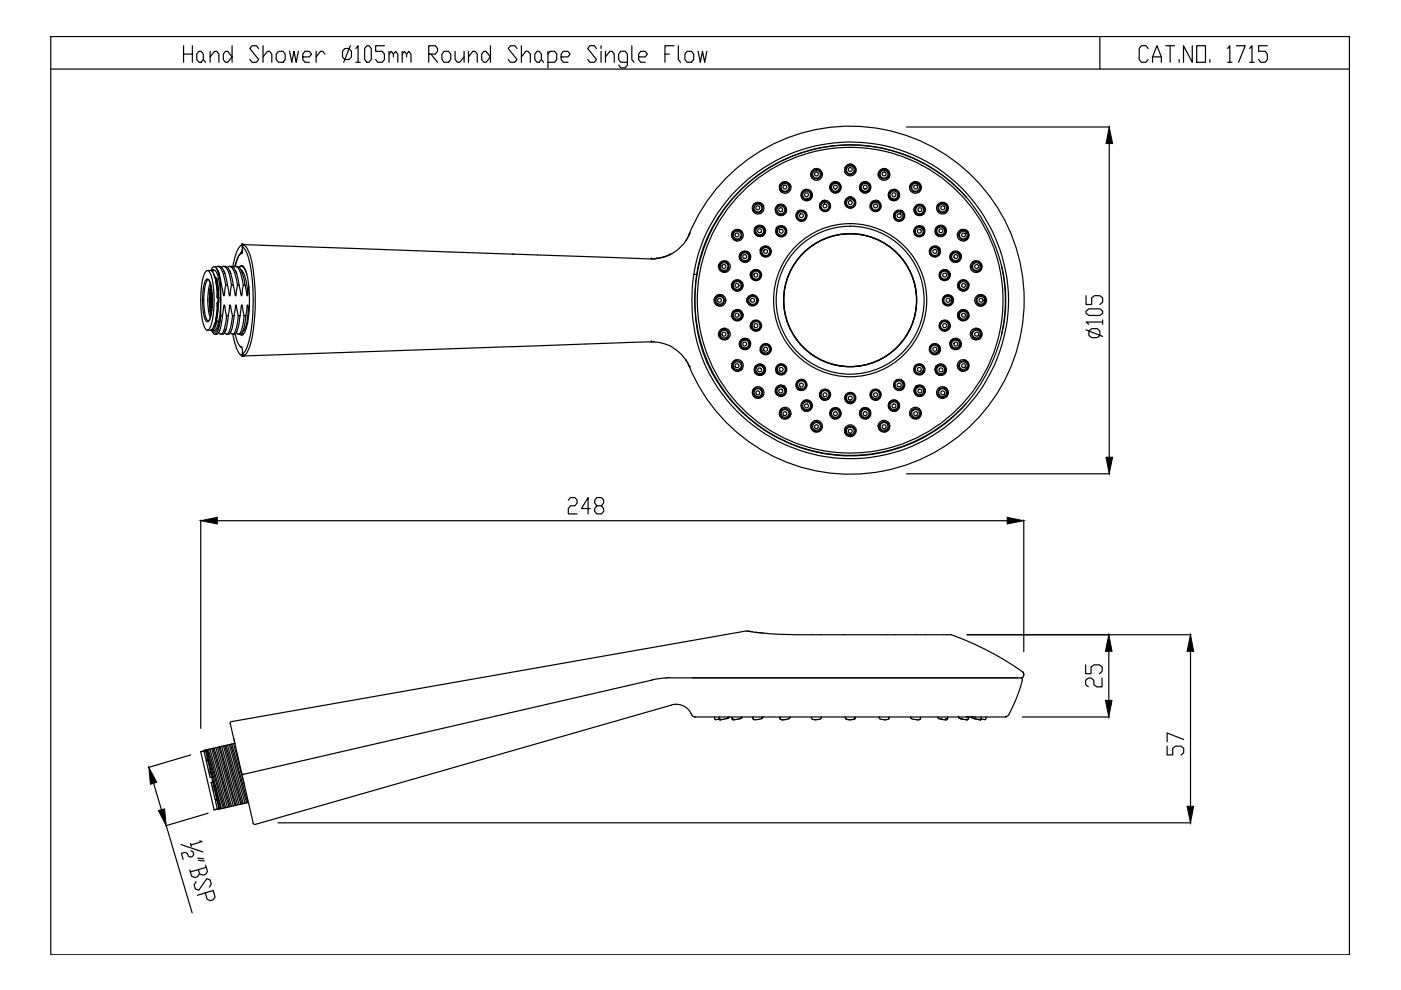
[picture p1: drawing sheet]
<svg xmlns="http://www.w3.org/2000/svg" width="297mm" height="210mm" viewBox="0 0 297 210" stroke-linecap="round" stroke-linejoin="round" font-family="sans-serif">
<!-- layer: 0 -->
<g fill="none" stroke="#000" stroke-width=".25">
<path d="M10.8 7.7h275.3v194.7h-275.3zM10.8 14.6h275.3M38.9 9.7v3.5M38.9 11.5h1.9M40.8 9.7v3.5M42.2 10.9h.4l.5 .6v1.1l-.5 .6h-.4l-.5-.6v-1.1zM43.1 12.6l.5 .6M44.5 12.1l1-1.2h.4l.5 .6v1.7M44.5 10.9v2.3M47.8 10.9h.5l.9 1.2-.9 1.1h-.5l-.5-.6v-1.1zM49.2 9.7v3.5M54.8 10.3l-.4-.6h-1l-.4 .6 1.8 2.3-.4 .6h-1l-.4-.6"/>
<path d="M55.8 12.1l.9-1.2h.5l.4 .6v1.7M55.8 9.7v3.5M59.1 10.9h.9l.5 .6v1.1l-.5 .6h-.9l-.5-.6v-1.1zM61.4 10.9l.5 2.3 .4-2.3 .5 2.3 .5-2.3M64.2 12.1h1.4l.5-.6-.5-.6h-.9l-.5 .6v1.1l.5 .6h.9M67 10.9v2.3M68.9 11.5l-.5-.6h-.4l-1 1.2M73.1 10.3h.9l.5 .6v1.2l-.5 .5h-.9l-.5-.5v-1.2zM74.3 9.7l-1.4 3.5M75.5 10.3l.4-.6v3.5M75.5 13.2h.9M77.8 9.7h.4l.5 .6v2.3l-.5 .6h-.4l-.5-.6v-2.3z"/>
<path d="M81.5 9.7h-1.9v1.2h1.4l.5 .6v1.1l-.5 .6h-.9l-.5-.6M82.5 11.5l.4-.6 .5 .6v.6M82.5 10.9v2.3M83.4 11.5l.5-.6 .4 .6v1.7M85.3 11.5l.4-.6 .5 .6v.6M85.3 10.9v2.3M86.2 11.5l.5-.6 .4 .6v1.7M90.9 11.5h1.4l.5-.6v-.6l-.5-.6h-1.4v3.5M91.4 11.5l1.4 1.7M94.2 10.9h.9l.5 .6v1.1l-.5 .6h-.9l-.5-.6v-1.1zM96.5 10.9v1.7l.5 .6h.5l.9-1.1M98.4 10.9v2.3"/>
<path d="M99.3 12.1l1-1.2h.4l.5 .6v1.7M99.3 10.9v2.3M102.6 10.9h.5l.9 1.2-.9 1.1h-.5l-.5-.6v-1.1zM104 9.7v3.5M109.6 10.3l-.5-.6h-.9l-.4 .6 1.8 2.3-.5 .6h-.9l-.4-.6M110.5 12.1l1-1.2h.4l.6 .6v1.7M110.5 9.7v3.5M113.8 10.9h.5l.5 .6v1.1l-.5 .6h-.5l-.4-.6v-1.1zM114.8 12.6l.4 .6M116.2 11.5l.4-.6h1l.4 .6v1.1l-.4 .6h-1.4M116.2 10.9v3.5M119 12.1h1.4l.5-.6-.5-.6h-1l-.4 .6v1.1l.4 .6h1"/>
<path d="M126.5 10.3l-.5-.6h-.9l-.5 .6 1.9 2.3-.5 .6h-.9l-.5-.6M127.4 9.7v.6M127.4 10.9v2.3M128.4 12.1l.9-1.2h.5l.4 .6v1.7M128.4 10.9v2.3M133 13.2h-1.4l-.4-.6v-1.1l.4-.6h1l.4 .6v2.3l-.4 .6h-1l-.4-.6M134 9.7v2.9l.4 .6M135.4 12.1h1.4l.5-.6-.5-.6h-.9l-.5 .6v1.1l.5 .6h.9M141 11.5h.9M142.9 9.7h-1.9v3.5M143.8 9.7v2.9l.5 .6M145.7 10.9h.9l.5 .6v1.1l-.5 .6h-.9l-.5-.6v-1.1z"/>
<path d="M148 10.9l.5 2.3 .4-2.3 .5 2.3 .5-2.3M233.2 7.7v6.9M243.4 10.3l-.4-.6h-1l-.5 .6v2.3l.5 .6h1l.4-.6M244.4 13.2v-1.1l.9-2.4 .9 2.4v1.1M244.4 12.1h1.8M247.2 9.7h1.8M248.1 9.7v3.5M250 12.6v.6M252.8 9.7v3.5l-1.9-3.5v3.5M253.7 9.7h1.9v3.5h-1.9zM256.5 12.6v.6M260.3 10.3l.4-.6v3.5"/>
<path d="M260.3 13.2h.9M262.1 9.7h1.9l-1.4 3.5M264.9 10.3l.5-.6v3.5M264.9 13.2h1M268.7 9.7h-1.9v1.2h1.4l.5 .6v1.1l-.5 .6h-.9l-.5-.6M166 38.7a1.26 1.26 0 0 0-.3 2.1M166 38.7a1.2 1.2 0 0 1 1.7 .9M172.7 35.9a1.2 1.2 0 0 0-.5 1.9M172.9 35.8l-.2 .1M172.9 35.9a1.25 1.25 0 0 1 1.4 1.3M176.8 38.5a1.23 1.23 0 0 0-.6 2 1.23 1.23 0 0 0 2.1-.3 1.23 1.23 0 0 0-1.1-1.7h-.2M177 38.4l-.2 .1"/>
<path d="M180.2 34.9a1.16 1.16 0 0 0-1 1.6M180.3 34.9h-.2M180.4 34.9a1.23 1.23 0 0 1 1 1.7M183.6 38.5a1.21 1.21 0 0 0-1.3 1.6 1.21 1.21 0 0 0 2 .5 1.21 1.21 0 0 0-.4-2l-.2-.1M183.6 38.4l.1 .1M183.7 38.6v.1M183.7 38.6a1.14 1.14 0 0 0-1.4 .9 1.14 1.14 0 0 0 .8 1.4M183.7 38.7a1.14 1.14 0 0 1 .8 1.3 1.14 1.14 0 0 1-1.2 .9M187.6 35.8l.2 .1M187.6 35.9a1.26 1.26 0 0 0-1.4 1.3M187.7 35.8a1.26 1.26 0 0 1 .6 2 1.26 1.26 0 0 1-2.1-.4 1.26 1.26 0 0 1 1.3-1.7l.3 .1M187.8 35.9a1.18 1.18 0 0 1 .6 1.9"/>
<path d="M194.5 38.7a1.21 1.21 0 0 1 .3 2.1M194.6 38.7a1.15 1.15 0 0 0-1.7 .9M44 57.4l-.4 .2a11.5 11.5 0 0 0-1 6.1l.2 3.3 .4 2a1.16 1.16 0 0 0 .8 1M44 57.4a2.45 2.45 0 0 1 1.1 2.1 20.6 20.6 0 0 1-.6 10l-.5 .5M44 57.4h1M44.7 57.4l.6-.8h.3l.3 .4a7.3 7.3 0 0 1 1.1 3.5M45.1 57.4h.1M45.1 57.2l.6 .2a12.4 12.4 0 0 1 1.1 6.3v1.7l-.4 2.5a2.35 2.35 0 0 1-1 2.2l-.6-.1M45.1 57.2l-.3 .2M45.1 57.2l.1 .1M45.3 58.2h.1M45.4 58.3h.1"/>
<path d="M45.4 58.5l.3 .4M45.6 56.6l.7 1.4 .5 2.5M45.7 59h.1M45.7 58.9h.1M45.9 59.7l.4 3.5M45.9 59.6l.3 1.8 .1 1.8M45.9 59l.1 .2M46 59.2v.1M46 59.3l.3 2 .1 1.9M46.1 57.4h.1M46.4 56.6l-.2-.1-.5 .2M46.5 58h.1"/>
<path d="M46.5 56.5l.6 .3 .3 .6 .5 1.5 .3 1.6M46.5 56.6l.8 1.3 .6 2.6M47.7 58h.1M47.7 56.6l.4 .4 .4 .9 .6 2.6M47.7 56.6l-.3-.1-.4 .2M47.8 56.5l.6 .3 .3 .6 .8 3.1M48.9 56.6h.1M49 56.6l-.3-.1-.5 .2M49 58h.1M49 56.6l.8 1.3 .5 2.6M49 56.5a3.4 3.4 0 0 1 1.5 2.6l.2 1.4M50.2 56.6l-.3-.1-.4 .2"/>
<path d="M50.2 58h.1M50.3 56.5l.5 .3 .4 .6 .5 1.5 .3 1.6M50.3 56.6l.7 1.3 .6 2.6M50.7 56.7a.72 .72 0 0 1 1.2 .5l.4 1M51.1 57.2l.1 .1M51.2 53.5l-.1 .1M51.2 53.4h.1M51.2 51.9h.1M51.2 57.3h.1M51.2 51.9a5.7 5.7 0 0 0-1.6 3.6l-.2 1.1M51.3 57.3l.6 1.2 .3 1.2 .3 2.6M51.3 53.2l.1 .1"/>
<path d="M51.4 53.3h.1M51.4 53.3l-.2 .1M51.4 51.9h.1M51.4 51.9h-.2M51.4 51.9h.3M74.6 52.7l20.8 .7M108.7 53.9h.4M146 49.8a36.9 36.9 0 0 1 56.6-15.5 36.9 36.9 0 0 1 0 58.7 36.9 36.9 0 0 1-56.6-15.5M152.3 56.2a1.27 1.27 0 0 1 1.8-.9 1.27 1.27 0 0 1 .4 2 1.27 1.27 0 0 1-2-.1l-.1-1M152.5 56.3a1.25 1.25 0 0 0 1.3 1.4M152.5 56.1l-.1 .2M153.9 57.3v.1"/>
<path d="M154.4 55.6a1.2 1.2 0 0 0-1.9 .5M155.3 49.3v.1M155.3 49.4a1.18 1.18 0 0 0 .9 1.7M155.4 49.2l-.1 .1M156.9 54.1l-.1 .1M156.9 54.2a1.13 1.13 0 0 0 .7 1.3 1.13 1.13 0 0 0 1.4-.6M156.9 54.2h.1M156.9 54v.1M157 53.8v.1M157 53.9v.1M157 53.8a1.17 1.17 0 0 1 1.5-.3 1.17 1.17 0 0 1 .6 1.4M157.1 53.8h-.1"/>
<path d="M157.3 49.1a1.15 1.15 0 0 0-1.9 .1M159.1 58.3l.1 .1M159.2 58.2v.1M159.2 58.2h.1M159.2 57.7l-.1 .6M159.2 58.4a1.08 1.08 0 0 0 1 1 1.08 1.08 0 0 0 1.1-.8M159.2 57.7a1.19 1.19 0 0 1 2-.2 1.19 1.19 0 0 1-.5 1.9 1.19 1.19 0 0 1-1.6-1.1M159.3 57.9l-.1 .2M159.3 57.9h.1M159.3 57.8v.1M159.3 57.8h.1M159.4 57.7l-.1 .1"/>
<path d="M159.4 57.7a1.07 1.07 0 0 1 1.3-.4 1.07 1.07 0 0 1 .6 1.3M160.1 48.5a1.12 1.12 0 0 0 .4 1.5 1.12 1.12 0 0 0 1.5-.3M160.1 48.4v.1M160.2 48.3l-.1 .1M160.2 48.2v.1M160.2 48.3a1.04 1.04 0 0 0 .2 1.5 1.04 1.04 0 0 0 1.5-.2M160.2 48.3a1.04 1.04 0 0 1 1.5-.2 1.04 1.04 0 0 1 .2 1.5M160.3 48.2l-.1 .1M160.3 48.2a1.13 1.13 0 0 1 1.5-.1 1.13 1.13 0 0 1 .2 1.5M161.3 53.1h-.1M161.3 53.2a1.06 1.06 0 0 0 .7 1.1 1.06 1.06 0 0 0 1.3-.5M161.3 52.9v.2"/>
<path d="M161.3 52.9h.1M161.4 44.8h.1M161.4 52.8l-.1 .1M161.5 52.5l-.3 .5M161.5 52.5a1.2 1.2 0 0 1 2 .5 1.2 1.2 0 0 1-1.3 1.5 1.2 1.2 0 0 1-.9-1.8M161.5 52.6l-.1 .1M161.5 52.5l-.2 .2M161.6 52.6l-.1 .1M161.6 52.6h.1M161.6 52.5v.1M161.6 52.5h.1M161.7 52.5a1.07 1.07 0 0 1 1.3 0 1.07 1.07 0 0 1 .3 1.3"/>
<path d="M161.9 43.7a1.22 1.22 0 0 0-2-.4 1.22 1.22 0 0 0 .4 2M161.9 49.6h.1M162.1 49.7h-.1M162.1 49.6v.1M163.2 53.9h.1M163.3 53.7v.1M163.4 53.9h-.1M164.7 48.5a1.12 1.12 0 0 0 .2 1.3 1.12 1.12 0 0 0 1.4 .1M164.7 48.5h.1M164.7 43.8a1.17 1.17 0 0 0 0 1.4 1.17 1.17 0 0 0 1.5 .4M164.7 48.3v.1M164.7 48.1l.3-.1-.4 .4z"/>
<path d="M164.8 43.7l-.1 .1M164.9 48.3a1.06 1.06 0 0 0 0 1.5 1.06 1.06 0 0 0 1.5 0M164.9 48.3a1.06 1.06 0 0 1 1.5 0 1.06 1.06 0 0 1 0 1.5M164.9 48.3l-.2 .2M164.9 43.6l-.1 .1M164.9 43.6a1.04 1.04 0 0 0-.2 1.5 1.04 1.04 0 0 0 1.5 .2M164.9 43.6a1.04 1.04 0 0 1 1.4 .2 1.04 1.04 0 0 1-.1 1.5M165 48.1h-.1M165 43.5l-.1 .1M165 48a1.19 1.19 0 0 1 1.8 .8 1.19 1.19 0 0 1-1.4 1.4 1.19 1.19 0 0 1-.8-1.8M165 43.5h.1M165 48.1l-.1 .2"/>
<path d="M165.1 43.5h-.1M165.1 43.5a1.12 1.12 0 0 1 1.4 .4 1.12 1.12 0 0 1-.2 1.5M165.1 48.1h.1M165.2 48l-.1 .1M165.2 48a1.1 1.1 0 0 1 1.3 .4 1.1 1.1 0 0 1 0 1.3M166.2 45.3h.1M166.2 45.2v.1M166.3 45.4l-.2 .1M166.3 45.4h.1M166.3 45.4v.1M166.3 49.7v.1M166.4 49.8l-.1 .1"/>
<path d="M166.4 49.8h.1M166.5 49.7l-.1 .1M166.5 49.9h.1M169.1 45.1a1.07 1.07 0 0 0 0 1.3 1.07 1.07 0 0 0 1.3 .3M169.1 45h-.1M169.2 45h-.1M169.3 44.9l-.1 .1M169.3 44.9h.1M169.5 44.7l-.3 .2M169.5 44.7h.1M169.6 44.6l-.5 .3M169.6 44.6a1.21 1.21 0 0 0-.7 1.8 1.21 1.21 0 0 0 2 0 1.21 1.21 0 0 0-.7-1.8h-.6"/>
<path d="M169.7 44.7h-.2M169.7 44.7a1.06 1.06 0 0 1 1.2 .7 1.06 1.06 0 0 1-.5 1.3M169.7 44.6h.1M170.4 40.4a1.16 1.16 0 0 0-.4 1.5 1.16 1.16 0 0 0 1.4 .6M170.4 40.4h.1M170.4 46.7h-.1M170.5 46.6h.1M170.5 40.4h-.1M170.5 46.7v.1M170.6 40.3l-.1 .1M170.8 40.3a1.13 1.13 0 0 1 1.4 .8 1.13 1.13 0 0 1-.8 1.4M170.8 40.2l-.2 .1"/>
<path d="M174.4 42.7a1.09 1.09 0 0 0-.5 1.3 1.09 1.09 0 0 0 1.2 .7M174.4 42.7h.1M174.5 42.7h-.1M174.5 42.7h.1M174.7 42.6l-.2 .1M174.7 42.6h.1M174.8 42.6a1.08 1.08 0 0 1 1.2 .9 1.08 1.08 0 0 1-1 1.2M174.9 42.5l-.6 .1M174.9 42.5a1.19 1.19 0 0 1 1.1 1.6 1.19 1.19 0 0 1-1.9 .5 1.19 1.19 0 0 1 .2-2M177.3 40.9a1.14 1.14 0 0 0 .7-1.8 1.14 1.14 0 0 0-1.9 .1 1.14 1.14 0 0 0 1 1.7h.2M179.9 42a1.07 1.07 0 0 0-.7 1.1 1.07 1.07 0 0 0 .9 1M179.9 41.9h-.1"/>
<path d="M180 41.8h.5zM180 41.8a1.18 1.18 0 0 0-.7 1.8 1.18 1.18 0 0 0 1.9 0 1.18 1.18 0 0 0-.6-1.8M180.1 41.9l-.2 .1M180.1 41.9h.1M180.1 44h.1M180.1 41.9h.4M180.4 44h-.2M180.5 41.9l.1 .1M180.6 41.9a1.1 1.1 0 0 1 .8 1.2 1.1 1.1 0 0 1-1 1M183.1 40.9h.1M185.6 42.6a1.1 1.1 0 0 0-1 1 1.1 1.1 0 0 0 .7 1.1M185.6 42.5l.6 .1z"/>
<path d="M185.6 42.6h.3M185.6 42.6h.1M185.6 42.5a1.19 1.19 0 0 0-1 1.7 1.19 1.19 0 0 0 1.9 .4 1.19 1.19 0 0 0-.3-2M185.9 42.6l.1 .1M186 42.7h.1M186.1 42.7a1.08 1.08 0 0 1 .6 1.3 1.08 1.08 0 0 1-1.4 .7M186.1 42.7h.1M186.1 42.7l.1 .1M188.9 42.4h.2M189.7 40.3h.1M189.7 40.3a1.14 1.14 0 0 0-1.3 .7 1.14 1.14 0 0 0 .5 1.4M189.8 40.2l.1 .1"/>
<path d="M190 40.4h.1M190 46.7v.1M190.1 40.4a1.13 1.13 0 0 1 .4 1.5 1.13 1.13 0 0 1-1.4 .6M190.1 46.6h.1M190.8 44.6l.1 .1M190.8 44.7a1.07 1.07 0 0 0-1.2 .7 1.07 1.07 0 0 0 .6 1.3M190.9 44.7h.1M190.9 44.6a1.19 1.19 0 0 0-1.4 1.4 1.19 1.19 0 0 0 1.8 .8 1.19 1.19 0 0 0 .2-1.9l-.2-.2M191 44.7l.1 .1M191 44.7h.1M191.2 44.7h.1M191.2 44.7l-.3-.1 .5 .3"/>
<path d="M191.2 44.9l.1 .1M191.3 44.9h.1M191.3 45h.1M191.4 45h.1M191.4 45.1a1.06 1.06 0 0 1 .1 1.3 1.06 1.06 0 0 1-1.3 .3M194 49.9h.1M194 49.7l.2 .2M194.1 45.3l.1 .2M194.1 49.8h.1M194.1 49.7h.1M194.2 45.5h.1M194.3 45.4l.1 .1"/>
<path d="M194.3 45.3h.1M195.3 48a1.07 1.07 0 0 0-1.2 .4 1.07 1.07 0 0 0 0 1.3M195.4 48v.1M195.4 43.5h.1M195.4 48.1h.1M195.4 48.1l.2 .2M195.5 43.5a1.14 1.14 0 0 0-1.5 .4 1.14 1.14 0 0 0 .2 1.4M195.5 43.5h.1M195.5 48l.4 .4M195.5 48a1.19 1.19 0 0 0-1.8 .8 1.19 1.19 0 0 0 1.4 1.4 1.19 1.19 0 0 0 .8-1.8M195.5 43.5l.1 .1M195.5 48.1h.1"/>
<path d="M195.6 48.3l.1 .1M195.7 43.6v.1M195.7 43.7a1.15 1.15 0 0 1 .2 1.5 1.15 1.15 0 0 1-1.5 .4M195.8 48.3v.1M195.8 48.4v.1M195.8 48.5h.1M195.8 48.5l.1 .1M195.9 48.6a1.09 1.09 0 0 1-.3 1.3 1.09 1.09 0 0 1-1.4 0M197.1 53.9h.1M197.2 53.7l.1 .1M197.2 53.9h.1M198.4 49.5l.1 .2"/>
<path d="M198.5 49.7h.1M198.5 49.7l.1 .1M198.6 49.6h.1M198.9 52.4v.1M198.9 52.5a1.1 1.1 0 0 0-1.3 0 1.1 1.1 0 0 0-.4 1.3M198.9 52.5v.1M198.9 52.6h.1M199 52.6v.1M199 52.6l.1 .1M199 52.5l.3 .5M199 52.7h.1M199.1 44.8h.1"/>
<path d="M199.1 52.8l.1 .3M199.2 52.9h.1M199.2 52.7a1.2 1.2 0 0 0-2 .1 1.2 1.2 0 0 0 .9 1.8 1.2 1.2 0 0 0 1.3-1.6l-.2-.3M199.2 53.1h.1M199.3 53.2a1.08 1.08 0 0 1-.7 1.1 1.08 1.08 0 0 1-1.3-.5M200.1 48.1a1.14 1.14 0 0 0-1.4 0 1.14 1.14 0 0 0-.3 1.5M200.2 48.1v.1M200.2 48.2l.1 .1M200.3 48.3a1.12 1.12 0 0 1-.1 1.6 1.12 1.12 0 0 1-1.6-.1M200.5 43.2l.2 .2M200.5 43.3a1.24 1.24 0 0 0-1.9 .4M200.7 43.4a1.24 1.24 0 0 1-.4 1.9"/>
<path d="M201.1 57.7h.1M201.1 57.7a1.08 1.08 0 0 0-1.7 0 1.08 1.08 0 0 0 .5 1.7 1.08 1.08 0 0 0 1.5-1M201.2 57.8h.1M201.2 57.8l.1 .3M201.3 57.9h.1M201.3 57.7l.1 .6M201.3 58.2v.2M201.3 58.2h.1M201.5 54.9v.1M203.2 49.1a1.19 1.19 0 0 1 2 .2M203.5 53.8h.1M203.5 53.8v.1"/>
<path d="M203.5 53.8a1.14 1.14 0 0 0-1.5-.3 1.14 1.14 0 0 0-.5 1.4M203.5 53.9l.1 .1M203.6 54l.1 .2M203.7 54.2a1.15 1.15 0 0 1-.7 1.3 1.15 1.15 0 0 1-1.4-.5M205.2 49.3v.1M205.2 49.4a1.22 1.22 0 0 1-.9 1.7M206.2 55.6a1.25 1.25 0 0 1 1.8 .5M208 56.1l.1 .2M208.1 56.3a1.2 1.2 0 0 1-1.3 1.4M208.2 56.2a1.25 1.25 0 0 0-2.1-.6 1.25 1.25 0 0 0 .4 2.1 1.25 1.25 0 0 0 1.7-1.3v-.2M44 70h1M44.9 70.1l.1 .1"/>
<path d="M44.9 70.1h.1M45.1 70.2v.1M45.4 69v.1M45.4 69.1l-.1 .1M45.7 68.4l-.3 .5M45.7 68.4h.1M45.7 68.3v.1M45.7 68.4l-.3 .7M46 68v.1M46 68.1l-.4 1.2-.5 .6M46.3 63.2h.1M46.3 64.1l-.4 3.6"/>
<path d="M46.3 64.1h.1M46.3 64.1l-.1 1.9-.3 1.7M46.4 63.2v.9M46.8 66.9l-.3 2a2.67 2.67 0 0 1-.8 2l-.3-.1-.4-.5M46.8 66.9a5.4 5.4 0 0 1-1.1 3.5h-.4l-.2-.1M46.8 66.9h.1M46.8 60.5v6.4M46.8 66.9h.4M46.8 60.5h.2M47 60.5l.5 2.2 .4-2.2M47.2 66.9l-.6 3.1-.3 .7-.4 .2M47.2 66.9l.4-2.3 .4 2.3"/>
<path d="M47.9 60.5h.3M48 66.9l-.1 1.6-.6 1.9-.2 .3-.3 .2-.4-.4M48 66.9h.4M48.2 60.5l.5 2.2 .4-2.2M48.4 66.9l-.5 3-.4 .8-.3 .2M48.4 66.9l.4-2.3 .5 2.3M49.1 60.5h.4M49.3 66.9a6.4 6.4 0 0 1-1.1 4l-.3-.1-.3-.3M49.3 66.9h.3M49.4 70.9l.4 1.9a4.9 4.9 0 0 0 1.4 2.6M49.5 60.5l.5 2.2 .3-2.2M49.6 70.9h.1"/>
<path d="M49.6 66.9l-.5 3-.4 .8-.3 .2M49.6 66.9l.4-2.3 .5 2.3M50.3 60.5h.4M50.5 66.9l-.2 2a2.67 2.67 0 0 1-.9 2l-.5-.4M50.5 66.9h.4M50.7 60.5l.5 2.2 .4-2.2M50.9 66.9l-.2 1.7-.5 1.7-.5 .6M50.9 66.9l.4-2.3 .4 2.3M51.2 75.4l.2 .1M51.2 75.4h.1M51.3 70.5l.3 .3M51.3 75.5h.1"/>
<path d="M51.4 75.5h.1M51.4 75.5h.3h-.1M51.5 75.5h.1M51.6 75.4h-.1M51.6 60.5h.4M51.6 75.5h.1M51.7 69.7v.1M51.7 66.9l-.2 2a3 3 0 0 1-.8 2l-.3-.1-.3-.3M51.7 66.9h.4M52 60.5l.4 2.2 .1-.4M52.1 66.9l-.5 3-.4 .8-.3 .2M52.1 66.9l.4-2.3a10.1 10.1 0 0 1-.8 5.5l-.2 .1"/>
<path d="M52.6 65l.2 1M52.8 60.7l-.3 1.6M95.4 74l-20.8 .7M108.7 73.5h.4M151.5 63.5v.3M151.5 63.8a1.22 1.22 0 0 0 1.6 1M152.3 71.2l.1 .1M152.4 71.2a1.25 1.25 0 0 1 1.4-1.6 1.25 1.25 0 0 1 .8 1.9 1.25 1.25 0 0 1-2.1 0l-.1-.3M152.5 71.2a1.18 1.18 0 0 0 1.9 .6M153.1 62.6a1.16 1.16 0 0 0-1.6 1M153.7 63.7h.2M153.8 69.6a1.27 1.27 0 0 0-1.3 1.6"/>
<path d="M155 67l.1 .1M155.1 60.2l-.1 .2M155.1 67a1.2 1.2 0 0 1 1.6-1.3 1.2 1.2 0 0 1 .5 1.9 1.2 1.2 0 0 1-2-.3l-.1-.2M155.1 60.2a1.23 1.23 0 0 1 2-.6 1.23 1.23 0 0 1-.2 2.1 1.23 1.23 0 0 1-1.8-1.1v-.2M155.2 60.6a1.14 1.14 0 0 0 1 1.1 1.14 1.14 0 0 0 1.3-.9M155.2 66.8v.2M155.2 66.7v.1M155.2 60.4v.2M155.2 67l.1 .2M155.3 77.9v.1M155.3 60.1v.1M155.3 60.2a1.13 1.13 0 0 1 1.4-.8 1.13 1.13 0 0 1 .8 1.4"/>
<path d="M155.4 78.1h.1M155.4 78.2a1.29 1.29 0 0 0 2 0M156.2 76.3a1.19 1.19 0 0 0-.9 1.7M156.9 73.1v.1M156.9 73.2v.1M156.9 73.3l.1 .1M157.5 66.5a1.14 1.14 0 0 0-1.3-.8 1.14 1.14 0 0 0-1 1.1M157.5 66.5v.1M157.5 66.7a1.13 1.13 0 0 1-.9 1.2 1.13 1.13 0 0 1-1.3-.7M158.4 63.3v.6zM158.4 63.4a1.18 1.18 0 0 1 1.3-.9 1.18 1.18 0 0 1 1.1 1.2M158.5 63.6v.3"/>
<path d="M158.5 63.5v.1M158.5 63.5h.1M158.5 63.4v.1M158.5 63.7a1.06 1.06 0 0 0 1.1 1 1.06 1.06 0 0 0 1-1M158.5 63.7a1.06 1.06 0 0 1 1.1-1.1 1.06 1.06 0 0 1 1 1.1M158.5 63.4a1.11 1.11 0 0 1 1.2-.8 1.11 1.11 0 0 1 1 .9M158.5 63.9v.2M159 72.5a1.15 1.15 0 0 0-1.4-.7 1.15 1.15 0 0 0-.7 1.4M159.1 69l.1 .6zM159.1 72.5a1.13 1.13 0 0 1-.6 1.4 1.13 1.13 0 0 1-1.5-.4M159.1 69a1.19 1.19 0 0 1 1.7-1 1.19 1.19 0 0 1 .4 1.9 1.19 1.19 0 0 1-2-.3M159.2 68.9l-.1 .1"/>
<path d="M159.2 69v.1M159.2 69.1v.1M159.2 69.2v.1M159.2 69.3l.1 .1M159.3 69.4h.1M159.3 69.4v.2M159.3 69.6h.1M159.3 69.5h.1M160.1 78.9h.1M160.1 78.9l.1 .1M160.6 63.5v.1M160.6 63.6v.2"/>
<path d="M160.7 63.8a1.07 1.07 0 0 1-1 1 1.07 1.07 0 0 1-1.1-.7M160.7 63.7h.1M160.8 63.7a1.18 1.18 0 0 1-1.1 1.2 1.18 1.18 0 0 1-1.3-.9M161.2 74.3l.1 .3M161.3 74.3h.1M161.3 74.6l.2 .3M161.3 74.3v.1M161.3 74.4v.1M161.3 68.8v.1M161.3 68.9a1.09 1.09 0 0 1-.6 1.1 1.09 1.09 0 0 1-1.3-.3M161.3 68.7a1.08 1.08 0 0 0-1.1-.8 1.08 1.08 0 0 0-1 1M161.4 74.4l.1 .3"/>
<path d="M161.4 74.6h.1M161.5 74.7h.1M161.5 74.7l.1 .1M161.6 74.7h.1M161.6 74.7v.1M161.8 77.7l.1 .1M161.9 77.8a1.05 1.05 0 0 0-1.8 .2 1.05 1.05 0 0 0 .9 1.5 1.05 1.05 0 0 0 1.1-1.4l-.2-.3M161.9 77.8h.1M162 77.7a1.12 1.12 0 0 0-1.5-.3 1.12 1.12 0 0 0-.4 1.5v-.1M162 77.6l.1 .2M162 77.6h.1M162.1 77.8a1.13 1.13 0 0 1-.3 1.5 1.13 1.13 0 0 1-1.6-.3"/>
<path d="M163.2 73.4a1.07 1.07 0 0 0-1.3-.3 1.07 1.07 0 0 0-.6 1.2M163.2 73.4l.1 .1M163.2 73.5h.1M163.3 73.5v.1M163.3 73.6a1.06 1.06 0 0 1-.3 1.3 1.06 1.06 0 0 1-1.3-.1M163.3 73.4h.1M164.6 79a1.19 1.19 0 0 1 1-1.8 1.19 1.19 0 0 1 1.1 1.6 1.19 1.19 0 0 1-2 .3l-.1-.2 .4 .4M164.7 78.8h.1M164.7 78.8l.1 .1M164.7 78.9v.1M164.8 79l.1 .1M164.9 79.1l.1 .1"/>
<path d="M164.9 79.2h.1M165 79.2h.1M165.1 79.2l.1 .1M165.1 79.2h.1M166.3 77.4l.1 .1M166.3 77.5a1.1 1.1 0 0 0-1.3 0 1.1 1.1 0 0 0-.3 1.3M166.3 77.5l.1 .1M166.4 77.5v.1M166.4 77.5l.1 .1M166.5 77.5h.1M166.5 77.6a1.09 1.09 0 0 1 0 1.4 1.09 1.09 0 0 1-1.3 .3M194 77.5h.1"/>
<path d="M194.1 77.6a1.07 1.07 0 0 0 0 1.4 1.07 1.07 0 0 0 1.2 .3M194.1 77.5l-.1 .1M194.2 77.5l-.1 .1M194.2 77.4l-.1 .1M194.2 77.5a1.07 1.07 0 0 1 1.4-.1 1.07 1.07 0 0 1 .3 1.3M195.4 79.2v.1M195.4 79.2h.1M195.5 79.2h.1M195.6 79.2h-.1M195.7 79l-.2 .2M195.8 78.8v.2M195.8 78.8h.1"/>
<path d="M195.9 78.8h-.1M195.9 78.9l-.4 .4M195.9 78.9a1.18 1.18 0 0 1-2 0 1.18 1.18 0 0 1 .9-1.8 1.18 1.18 0 0 1 1.2 1.6l-.1 .3M197.2 73.4h-.1M197.2 73.6a1.07 1.07 0 0 0 .4 1.3 1.07 1.07 0 0 0 1.3-.1M197.3 73.5l-.1 .1M197.3 73.5h.1M197.3 73.4v.1M197.3 73.4a1.08 1.08 0 0 1 1.3-.4 1.08 1.08 0 0 1 .7 1.2M198.4 77.8a1.1 1.1 0 0 0 .3 1.4 1.1 1.1 0 0 0 1.4 0M198.5 77.6l-.1 .2M198.5 77.6h.1"/>
<path d="M198.6 77.5l-.1 .1M198.6 77.6a1.13 1.13 0 0 1 1.5-.2 1.13 1.13 0 0 1 .3 1.5M198.6 77.8a1.05 1.05 0 0 1 1.8 0 1.05 1.05 0 0 1-.7 1.6 1.05 1.05 0 0 1-1.2-1.3l.1-.3M198.9 74.7v.1M198.9 74.7h.1M199 74.7v.1M199.1 74.7h-.1M199.1 74.6h.1M199.2 68.9a1.09 1.09 0 0 0 .7 1.1 1.09 1.09 0 0 0 1.2-.3M199.2 74.4h.1M199.2 68.9a1.08 1.08 0 0 1 1.1-1 1.08 1.08 0 0 1 1.1 1.1M199.2 74.3l-.2 .4"/>
<path d="M199.2 74.6a1.2 1.2 0 0 1-1.9 .2 1.2 1.2 0 0 1 .3-1.9 1.2 1.2 0 0 1 1.8 .8v.5l-.4 .6M199.3 74.2l-.1 .1M199.4 74.3l-.2 .3M199.9 63.5v.3M200.3 79.1l-.1 .1M200.4 78.9l-.1 .1M200.4 78.8v.1M200.4 78.9v.1M201.2 69.5l-.1 .1M201.2 69.6h-.1M201.3 69.4v.1M201.3 69h.1"/>
<path d="M201.3 69l-.1 .5M201.3 69.2h.1M201.4 69l-.1 .6 .2-.6M201.5 69a1.18 1.18 0 0 0-1.6-1.1 1.18 1.18 0 0 0-.5 1.9 1.18 1.18 0 0 0 1.9-.2M201.5 72.5a1.11 1.11 0 0 0 .6 1.4 1.11 1.11 0 0 0 1.4-.5M201.5 72.3v.2M201.6 72.3a1.15 1.15 0 0 1 1.4-.5 1.15 1.15 0 0 1 .7 1.4M202 63.3v.1M202 63.4v.1M202 63.5h.1M202 63.5v.1M202 63.4a1.08 1.08 0 0 0-1.1-.8 1.08 1.08 0 0 0-1 .9"/>
<path d="M202 63.6v.2a1.06 1.06 0 0 1-1 1 1.06 1.06 0 0 1-1.1-1M202.1 63.4v.5zM202.2 63.4a1.2 1.2 0 0 0-1.9-.7 1.2 1.2 0 0 0 0 2 1.2 1.2 0 0 0 1.9-.7M203 66.7a1.15 1.15 0 0 0 1 1.2 1.15 1.15 0 0 0 1.3-.8M203.1 66.5v.1M203.1 66.5a1.14 1.14 0 0 1 1.2-.8 1.14 1.14 0 0 1 1 1.1M203.6 73.4l-.1 .1M203.7 73.2l-.1 .1M203.7 73.1v.1M204.3 76.3a1.19 1.19 0 0 1 .9 1.7 1.19 1.19 0 0 1-2 .2M205.1 78v.1M205.2 60.1v.1"/>
<path d="M205.2 67.2h.1M205.3 60.2v.3M205.3 60.2h.1M205.3 66.7v.1M205.3 60.6h.1M205.3 66.8v.3M205.3 60.2a1.15 1.15 0 0 0-1.4-.8 1.15 1.15 0 0 0-.8 1.4M205.3 60.5v.1M205.3 60.6a1.14 1.14 0 0 1-1 1.1 1.14 1.14 0 0 1-1.2-.9M205.4 60.2a1.21 1.21 0 0 0-1.9-.6 1.21 1.21 0 0 0 .2 2 1.21 1.21 0 0 0 1.8-1l-.1-.4M205.4 67.1a1.23 1.23 0 0 0-1.4-1.5 1.23 1.23 0 0 0-.8 1.9 1.23 1.23 0 0 0 2 0l.2-.4M206.8 69.6a1.21 1.21 0 0 1 1.3 1.4"/>
<path d="M207.4 62.6a1.21 1.21 0 0 1 1.7 1M208 71.2a1.23 1.23 0 0 1-1.8 .6M208.1 71l-.1 .2M208.2 71.2a1.25 1.25 0 0 0-1.4-1.6 1.25 1.25 0 0 0-.9 1.9 1.25 1.25 0 0 0 2.1 0l.1-.3M208.2 71.2l-.1 .1M209 63.5v.2M209.1 63.8a1.28 1.28 0 0 1-1.7 1M159.8 83.9l.1 .1M160.3 82.1a1.19 1.19 0 0 0-.4 1.8M161.4 82.5h.1M161.9 83.7a1.21 1.21 0 0 1-2 .3M164.7 83.6h.1"/>
<path d="M164.8 83.6l.1 .1M164.9 83.7l.1 .1M165 83.8h.1M165.7 86.6a1.18 1.18 0 0 0 .1 1.9M165.8 88.5l.2 .1M165.9 88.5h.1M166.1 81.8l.1 .1M166.2 82h.1M166.2 81.8a1.14 1.14 0 0 0-1.5 .3 1.14 1.14 0 0 0 0 1.5M166.2 81.9h.1M166.3 81.9a1.16 1.16 0 0 1 .3 1.5 1.16 1.16 0 0 1-1.5 .5M166.3 81.9h.1"/>
<path d="M167.7 87.7a1.22 1.22 0 0 1-1.7 .9M169 82.2h.1M169 82.2l.2 .1M169.1 82.4l.5 .3M169.2 82.4h.1M169.2 82.4l.1 .1M169.3 82.5h.1M169.3 82.6a1.2 1.2 0 0 1 .1-2 1.2 1.2 0 0 1 1.8 .9 1.2 1.2 0 0 1-1.6 1.3l-.3-.2M169.4 82.5l.1 .1M169.5 82.6h.1M169.6 82.6h.1M169.6 82.6l.1 .1"/>
<path d="M170.3 80.6l.1 .1M170.4 80.6a1.1 1.1 0 0 0-1.3 .3 1.1 1.1 0 0 0 0 1.4M170.4 86.9h.1M170.4 86.9a1.14 1.14 0 0 1 0-1.9 1.14 1.14 0 0 1 1.7 .7 1.14 1.14 0 0 1-1.3 1.4M170.4 86.9l.2 .1M170.4 80.7a1.08 1.08 0 0 1 .5 1.3 1.08 1.08 0 0 1-1.1 .7M170.5 80.6v.1M170.5 80.5v.1M170.6 87l.2 .1M172.2 89.6a1.23 1.23 0 0 0 .5 1.8M172.7 91.5a1.24 1.24 0 0 0 1.6-1.2 1.24 1.24 0 0 0-1.8-1 1.24 1.24 0 0 0 0 2.1l.2 .2M172.7 91.4l.2 .1"/>
<path d="M174.3 84.7l.6 .1M174.3 90.2a1.2 1.2 0 0 1-1.4 1.3M174.3 84.5l.1 .1M174.4 84.6h.1M174.5 84.6l.2 .1M174.5 84.7h.1M174.7 84.7h.1M174.8 84.7h.1M174.9 84.7h.1M175 82.6a1.08 1.08 0 0 1 1 1.1 1.08 1.08 0 0 1-1.1 1.1M175.1 82.6a1.1 1.1 0 0 0-1.2 .7 1.1 1.1 0 0 0 .4 1.3M176.7 88.6h.1"/>
<path d="M177 88.7a1.15 1.15 0 0 1-.8-1.8 1.15 1.15 0 0 1 1.9 .1 1.15 1.15 0 0 1-.9 1.7M177 88.7h.2M177.2 88.7h.1M179.2 90.8a1.22 1.22 0 0 0 .9 1.7M179.9 85.4h.1M179.9 85.4h.2M180 85.5h.5M180.1 85.4h.1M180.1 85.4h.3M180.1 83.3a1.08 1.08 0 0 0-.9 1 1.08 1.08 0 0 0 .7 1.1M180.4 92.4h-.3M180.4 83.3h-.3"/>
<path d="M180.4 85.5h.1M180.4 83.3a1.07 1.07 0 0 1 .9 .9 1.07 1.07 0 0 1-.6 1.1M180.6 85.6a1.19 1.19 0 0 0 .5-2 1.19 1.19 0 0 0-2 .4 1.19 1.19 0 0 0 1.3 1.6h.1M180.6 85.4h-.2M180.7 85.4h-.1M180.7 85.4h.1M181.4 90.8a1.28 1.28 0 0 1-1 1.7M183.1 86.5a1.14 1.14 0 0 0-.8 1.2 1.14 1.14 0 0 0 1.1 1M183.2 86.5h-.1M183.3 86.4a1.15 1.15 0 0 1 1.2 1 1.15 1.15 0 0 1-.9 1.3M183.3 88.7h.1M183.6 88.7h-.2"/>
<path d="M183.7 88.6h.1M185.3 82.6a1.06 1.06 0 0 1 1.3 .7 1.06 1.06 0 0 1-.6 1.3M185.3 82.6a1.08 1.08 0 0 0-.7 1.2 1.08 1.08 0 0 0 1 1M185.6 84.9l.6-.2zM185.7 84.7h-.1M185.8 84.7h-.1M186 84.6l-.2 .1M186 84.7h.1M186.1 84.6h.1M186.2 90.2a1.21 1.21 0 0 0 1.4 1.3M186.2 84.7a1.18 1.18 0 0 0 .2-1.9 1.18 1.18 0 0 0-1.9 .5 1.18 1.18 0 0 0 1.1 1.6M187.8 91.6a1.25 1.25 0 0 1-1.6-1.4 1.25 1.25 0 0 1 1.9-.9 1.25 1.25 0 0 1 0 2.1l-.3 .2"/>
<path d="M187.8 91.5l-.1 .1M188.4 89.6a1.19 1.19 0 0 1-.8 1.9M188.9 85a1.14 1.14 0 0 1 1.6 .4 1.14 1.14 0 0 1-.4 1.5M188.9 85a1.14 1.14 0 0 0-.5 1.3 1.14 1.14 0 0 0 1.3 .8M189.7 87.1h.1M189.8 87l-.1 .1M189.9 87h-.1M190 80.5v.1M190 86.9l-.1 .1M190.1 80.7a1.09 1.09 0 0 0-.5 1.3 1.09 1.09 0 0 0 1.3 .6M190.1 80.7a1.11 1.11 0 0 1 1.3 .2 1.11 1.11 0 0 1 0 1.4M190.1 86.9h-.1"/>
<path d="M190.1 80.6v.1M190.1 86.9h.1M190.9 82.6h.1M191 82.6h-.1M191 82.6h.1M191.1 82.5h.1M191.1 82.5l-.1 .1M191.2 82.6l-.3 .2M191.3 82.6h-.1M191.3 82.6a1.2 1.2 0 0 0 0-2 1.2 1.2 0 0 0-1.9 .8 1.2 1.2 0 0 0 1.5 1.4M191.3 82.4h.1M191.3 82.4l-.2 .1"/>
<path d="M191.4 82.3h-.1M191.4 82.4l-.5 .3M194.2 81.9a1.18 1.18 0 0 0-.2 1.5 1.18 1.18 0 0 0 1.5 .5M194.2 81.9h.1M194.2 81.9l.1 .1M194.3 82.1a1.05 1.05 0 0 1 1.7 .3 1.05 1.05 0 0 1-.9 1.5 1.05 1.05 0 0 1-1.1-1.3l.3-.5M194.3 82h.1M194.4 81.8l-.2 .1M194.4 81.8a1.14 1.14 0 0 1 1.4 .3 1.14 1.14 0 0 1 0 1.5M194.6 88.5h.1M194.8 86.6a1.2 1.2 0 0 1-.2 2 1.2 1.2 0 0 1-1.8-.9M195.5 83.8h-.1"/>
<path d="M195.5 83.8h.1M195.6 83.7l-.1 .1M195.7 83.6l-.1 .1M195.8 83.6h-.1M195.8 83.6h.1M198.6 83.7a1.24 1.24 0 0 0 1.9 .4M199.1 82.5h.1M200.3 82.1a1.19 1.19 0 0 1 .4 1.8M200.6 84l-.1 .1M200.7 83.9l-.1 .1M43.4 159.2l-.8 .2 2.8 12.3 .9-.2M43.6 159.2l1.3 5.6"/>
<path d="M43.6 159l-.1 .1M44.2 158.9l3.4 12.4M44.5 158.8l3.4 12.4M44.9 158.7l3.3 12.5M45.1 158.7l3.5 12.4M45.4 158.6l3.4 12.4M45.8 158.5l3.3 12.4M46.1 158.5l3.4 12.4M46.4 158.4l3.4 12.4M46.6 158.3l3.5 12.4M47 158.2l3.3 12.4M47.4 158.2l3.3 12.4"/>
<path d="M47.6 158.1l3.5 12.4M47.9 158l3.4 12.4M48.2 157.9l3.4 12.5M48.6 157.9l3.4 12.4M48.8 153.4l2.4 10.5M48.9 157.8l3.4 12.4M49.1 153l-.3 .2v.2M49.1 157.7l3.4 12.4M49.5 157.6l1.7 6.3M49.8 157.6l-6.1 1.4 2.9 12.5 6.1-1.4M138.1 144.2l-86.4 20M146.7 143.7h69.1"/>
<path d="M151.5 152v.5l.3 .1M152.5 152.4h.1M152.5 152v.4l-.7 .2M152.7 152.6l-.2-.2 .2 .2M152.7 152.6h.1M153 152.6h-.3M154 152.4l-1 .2M154 152.4h.1M154.1 152.3h.1M154.1 152.3v.1M154.2 152.3h.1zM154.3 152.3h.1"/>
<path d="M154.5 152.2l-.2 .1M154.5 152.2h.1M154.5 152.1l-.2 .2M154.5 152.1v.1M154.6 152l-.1 .1M155.2 152.4l.3 .2 1.4-.2M155.2 152.4h.1M155.2 152l.1 .5 .2 .1M155.5 152.6h.1M157 152.3v.1M157.1 152.3h.1M157.2 152.2l-.1 .1"/>
<path d="M157.2 152.2v.1M157.2 152.2h.1M157.3 152.1v.1M157.3 152.1h.1M157.3 152v.1M159.6 152l.1 .4M159.7 152.4l.2 .2 1.6-.2M159.7 152.4h.1M161.5 152.4h.1M161.6 152.3l-.1 .1M161.6 152.3h.1M161.7 152.1l-.1 .2"/>
<path d="M161.7 152.1h.1M161.7 152v.1M165.4 152.3h.1M165.4 152.3l.2 .3M165.4 152v.4l.3 .2M165.7 152.6h.7M166.7 152.5l-.1 .1M167.4 152.1h.1M167.4 152.1l-.2 .3-.9 .2M167.5 152l-.1 .1M172.1 152.3l.3 .3h.6M172.1 152v.3"/>
<path d="M174.1 152l-.1 .4-1.1 .2M179.2 152l.2 .5 .7 .1M179.3 152.3h.1M179.3 152.3l.2 .2M180.9 152.5v.1M181.1 152.5l-1 .1M181.3 152.3l-.2 .2zM181.3 152v.2M186.4 152.2l.2 .2 .9 .2 .8-.1 .2-.2M186.4 152.2h.1M186.4 152v.2M187.5 152.6h.1"/>
<path d="M188.5 152.3h.1M188.5 152v.3M193.1 152l.2 .4 1.3 .2M194.9 152.6h-.3M195.2 152.4l-.3 .2M195.2 152.3l-.3 .3M195.2 152.3h.1M195.2 152v.4M198.8 152l.1 .3 .7 .2M199.6 152.5h.1M199.6 152.5l.9 .1M200.5 152.6h.1"/>
<path d="M200.6 152.6h.1M200.6 152.6h-.1M200.9 152v.4l-.3 .2M203.2 152l.1 .1M203.3 152.1v.2l.6 .1M203.3 152.1h.1M203.8 152.4l1.1 .2M204.9 152.6h.1M205 152.6h.1M205.3 152v.4l-.3 .2M206 152l.2 .3 1.3 .3M207.4 152.5l.1 .1"/>
<path d="M207.5 152.6h.3M207.8 152.6h.1M207.9 152.6h.1M208.1 152.4l-.2 .2M208.1 152.4h.1M208.1 152.4l.7 .2M208.1 152v.4M209 152.4l-.2 .2M209.1 152v.4M45.1 165.8l1.3 5.6M45.6 166.5l1.4 5M46.4 171.4l.2 .1"/>
<path d="M47.3 171.4l-3.4-12.4 2.9 12.5M51.2 163.9l.6 2.6M51.2 163.9h.1M51.2 163.9l.4 .3"/>
<circle cx="166.4" cy="39.7" r=".41"/>
<circle cx="166.4" cy="39.7" r="1.06"/>
<circle cx="166.4" cy="39.7" r=".84"/>
<circle cx="166.5" cy="39.7" r="1.25"/>
<circle cx="173.1" cy="36.9" r=".41"/>
<circle cx="173.1" cy="36.9" r="1.06"/>
<circle cx="173.1" cy="36.9" r=".82"/>
<circle cx="173.1" cy="37" r="1.25"/>
<circle cx="177.1" cy="39.7" r=".42"/>
<circle cx="177.1" cy="39.7" r="1.04"/>
<circle cx="177.1" cy="39.7" r=".84"/>
<circle cx="180.3" cy="35.9" r=".42"/>
<circle cx="180.3" cy="36" r="1.24"/>
<circle cx="180.3" cy="36" r=".82"/>
<circle cx="180.3" cy="36" r="1.04"/>
<circle cx="183.4" cy="39.7" r=".85"/>
<circle cx="183.4" cy="39.7" r=".43"/>
<circle cx="183.5" cy="39.7" r="1.04"/>
<circle cx="187.4" cy="37" r=".83"/>
<circle cx="187.4" cy="36.9" r="1.05"/>
<circle cx="187.5" cy="36.9" r=".42"/>
<circle cx="194.1" cy="39.7" r="1.25"/>
<circle cx="194.1" cy="39.7" r=".83"/>
<circle cx="194.1" cy="39.7" r="1.04"/>
<circle cx="194.2" cy="39.7" r=".43"/>
<circle cx="153.5" cy="56.5" r=".41"/>
<circle cx="153.5" cy="56.5" r="1.03"/>
<circle cx="153.6" cy="56.5" r=".82"/>
<circle cx="156.3" cy="49.8" r=".42"/>
<circle cx="156.3" cy="49.8" r="1.05"/>
<circle cx="156.3" cy="49.8" r=".82"/>
<circle cx="156.3" cy="49.9" r="1.25"/>
<circle cx="157.9" cy="54.4" r=".43"/>
<circle cx="157.9" cy="54.4" r="1.05"/>
<circle cx="157.9" cy="54.4" r="1.21"/>
<circle cx="157.9" cy="54.4" r=".84"/>
<circle cx="160.3" cy="58.3" r="1.05"/>
<circle cx="160.3" cy="58.3" r=".41"/>
<circle cx="160.3" cy="58.3" r=".85"/>
<circle cx="160.7" cy="44.1" r=".42"/>
<circle cx="160.7" cy="44.1" r="1.05"/>
<circle cx="160.7" cy="44.1" r=".83"/>
<circle cx="160.8" cy="44.1" r="1.24"/>
<circle cx="161.1" cy="48.9" r=".42"/>
<circle cx="161.1" cy="48.9" r="1.22"/>
<circle cx="161.1" cy="49" r=".84"/>
<circle cx="162.3" cy="53.3" r="1.05"/>
<circle cx="162.3" cy="53.3" r=".41"/>
<circle cx="162.4" cy="53.3" r=".84"/>
<circle cx="165.5" cy="44.5" r=".43"/>
<circle cx="165.5" cy="44.5" r="1.21"/>
<circle cx="165.6" cy="44.5" r=".85"/>
<circle cx="165.6" cy="49" r=".42"/>
<circle cx="165.7" cy="49.1" r=".83"/>
<circle cx="169.9" cy="45.7" r=".42"/>
<circle cx="169.9" cy="45.7" r="1.05"/>
<circle cx="169.9" cy="45.8" r=".85"/>
<circle cx="171" cy="41.3" r=".43"/>
<circle cx="171" cy="41.3" r="1.21"/>
<circle cx="171" cy="41.3" r="1.04"/>
<circle cx="171" cy="41.3" r=".84"/>
<circle cx="174.9" cy="43.7" r=".41"/>
<circle cx="174.9" cy="43.7" r=".83"/>
<circle cx="174.9" cy="43.7" r="1.06"/>
<circle cx="180.3" cy="43" r=".42"/>
<circle cx="180.3" cy="43" r="1.06"/>
<circle cx="180.3" cy="43" r=".84"/>
<circle cx="185.6" cy="43.7" r=".84"/>
<circle cx="185.6" cy="43.7" r=".42"/>
<circle cx="185.6" cy="43.7" r="1.07"/>
<circle cx="189.5" cy="41.3" r=".43"/>
<circle cx="189.5" cy="41.4" r=".83"/>
<circle cx="189.5" cy="41.3" r="1.04"/>
<circle cx="189.5" cy="41.3" r="1.21"/>
<circle cx="190.6" cy="45.8" r=".83"/>
<circle cx="190.6" cy="45.7" r=".42"/>
<circle cx="190.6" cy="45.8" r="1.06"/>
<circle cx="194.9" cy="49" r=".84"/>
<circle cx="194.9" cy="49" r=".42"/>
<circle cx="194.9" cy="49" r="1.06"/>
<circle cx="195" cy="44.5" r="1.22"/>
<circle cx="195" cy="44.5" r=".84"/>
<circle cx="195" cy="44.5" r="1.04"/>
<circle cx="195" cy="44.5" r=".4"/>
<circle cx="198.2" cy="53.3" r=".85"/>
<circle cx="198.2" cy="53.3" r="1.06"/>
<circle cx="198.2" cy="53.3" r=".42"/>
<circle cx="199.5" cy="49" r="1.22"/>
<circle cx="199.5" cy="49" r=".83"/>
<circle cx="199.5" cy="48.9" r="1.06"/>
<circle cx="199.5" cy="48.9" r=".43"/>
<circle cx="199.8" cy="44.1" r="1.25"/>
<circle cx="199.8" cy="44.1" r=".83"/>
<circle cx="199.9" cy="44.1" r="1.03"/>
<circle cx="199.9" cy="44.1" r=".42"/>
<circle cx="200.2" cy="58.3" r=".84"/>
<circle cx="200.3" cy="58.3" r="1.18"/>
<circle cx="200.3" cy="58.3" r="1.05"/>
<circle cx="200.3" cy="58.3" r=".42"/>
<circle cx="202.6" cy="54.4" r="1.2"/>
<circle cx="202.6" cy="54.4" r=".83"/>
<circle cx="202.6" cy="54.4" r="1.04"/>
<circle cx="202.7" cy="54.4" r=".42"/>
<circle cx="204.2" cy="49.9" r="1.25"/>
<circle cx="204.3" cy="49.9" r=".83"/>
<circle cx="204.3" cy="49.8" r=".41"/>
<circle cx="204.3" cy="49.8" r="1.05"/>
<circle cx="207" cy="56.5" r=".83"/>
<circle cx="207.1" cy="56.5" r="1.04"/>
<circle cx="207.1" cy="56.5" r=".42"/>
<circle cx="152.5" cy="63.7" r=".42"/>
<circle cx="152.6" cy="63.7" r="1.04"/>
<circle cx="152.6" cy="63.7" r=".82"/>
<circle cx="152.7" cy="63.7" r="1.24"/>
<circle cx="153.5" cy="70.9" r=".42"/>
<circle cx="153.5" cy="70.9" r="1.05"/>
<circle cx="153.6" cy="70.8" r=".83"/>
<circle cx="156.2" cy="77.5" r=".42"/>
<circle cx="156.2" cy="66.8" r="1.04"/>
<circle cx="156.3" cy="60.5" r="1.06"/>
<circle cx="156.3" cy="77.5" r="1.04"/>
<circle cx="156.3" cy="66.8" r=".42"/>
<circle cx="156.3" cy="60.5" r=".42"/>
<circle cx="156.3" cy="77.5" r=".84"/>
<circle cx="156.3" cy="60.5" r=".85"/>
<circle cx="156.3" cy="66.8" r=".84"/>
<circle cx="156.3" cy="77.5" r="1.24"/>
<circle cx="157.9" cy="72.9" r=".42"/>
<circle cx="157.9" cy="73" r="1.04"/>
<circle cx="157.9" cy="72.9" r="1.22"/>
<circle cx="157.9" cy="72.9" r=".83"/>
<circle cx="159.6" cy="63.7" r=".42"/>
<circle cx="159.6" cy="63.7" r=".85"/>
<circle cx="160.3" cy="69" r="1.06"/>
<circle cx="160.3" cy="69" r=".42"/>
<circle cx="160.3" cy="69" r=".84"/>
<circle cx="161" cy="78.4" r=".42"/>
<circle cx="161.1" cy="78.4" r="1.21"/>
<circle cx="161.1" cy="78.4" r=".84"/>
<circle cx="162.3" cy="74.1" r="1.06"/>
<circle cx="162.3" cy="74" r=".42"/>
<circle cx="162.4" cy="74" r=".83"/>
<circle cx="162.4" cy="74" r="1.19"/>
<circle cx="165.6" cy="78.3" r="1.05"/>
<circle cx="165.6" cy="78.3" r=".42"/>
<circle cx="165.6" cy="78.3" r=".84"/>
<circle cx="194.9" cy="78.3" r=".85"/>
<circle cx="194.9" cy="78.3" r=".4"/>
<circle cx="194.9" cy="78.4" r="1.05"/>
<circle cx="198.2" cy="74" r=".84"/>
<circle cx="198.2" cy="74" r="1.06"/>
<circle cx="198.2" cy="74" r=".43"/>
<circle cx="199.4" cy="78.4" r="1.22"/>
<circle cx="199.5" cy="78.4" r=".84"/>
<circle cx="199.5" cy="78.4" r=".42"/>
<circle cx="200.3" cy="69" r=".83"/>
<circle cx="200.3" cy="69" r=".43"/>
<circle cx="200.3" cy="69.1" r="1.06"/>
<circle cx="201" cy="63.7" r=".85"/>
<circle cx="201" cy="63.7" r=".42"/>
<circle cx="201" cy="63.7" r="1.05"/>
<circle cx="202.6" cy="72.9" r="1.21"/>
<circle cx="202.6" cy="72.9" r=".83"/>
<circle cx="202.6" cy="72.9" r="1.03"/>
<circle cx="202.7" cy="72.9" r=".41"/>
<circle cx="204.2" cy="77.5" r="1.23"/>
<circle cx="204.2" cy="66.8" r=".84"/>
<circle cx="204.2" cy="60.5" r=".84"/>
<circle cx="204.2" cy="77.5" r=".82"/>
<circle cx="204.3" cy="77.5" r="1.04"/>
<circle cx="204.3" cy="66.8" r="1.04"/>
<circle cx="204.3" cy="60.5" r=".4"/>
<circle cx="204.3" cy="60.5" r="1.04"/>
<circle cx="204.3" cy="77.5" r=".42"/>
<circle cx="204.3" cy="66.8" r=".43"/>
<circle cx="207" cy="70.8" r=".84"/>
<circle cx="207.1" cy="70.8" r="1.05"/>
<circle cx="207.1" cy="70.9" r=".43"/>
<circle cx="207.9" cy="63.7" r="1.24"/>
<circle cx="208" cy="63.7" r=".83"/>
<circle cx="208" cy="63.7" r="1.05"/>
<circle cx="208" cy="63.7" r=".42"/>
<circle cx="160.7" cy="83.3" r=".42"/>
<circle cx="160.7" cy="83.3" r="1.04"/>
<circle cx="160.7" cy="83.3" r=".83"/>
<circle cx="160.7" cy="83.2" r="1.24"/>
<circle cx="165.5" cy="82.9" r=".43"/>
<circle cx="165.5" cy="82.9" r="1.06"/>
<circle cx="165.6" cy="82.8" r=".83"/>
<circle cx="165.6" cy="82.9" r="1.21"/>
<circle cx="166.4" cy="87.7" r="1.05"/>
<circle cx="166.4" cy="87.7" r=".41"/>
<circle cx="166.4" cy="87.6" r=".83"/>
<circle cx="166.5" cy="87.6" r="1.24"/>
<circle cx="169.9" cy="81.6" r=".43"/>
<circle cx="169.9" cy="81.6" r="1.05"/>
<circle cx="169.9" cy="81.6" r=".84"/>
<circle cx="171" cy="86.1" r=".42"/>
<circle cx="171" cy="86.1" r="1.05"/>
<circle cx="171" cy="86" r=".83"/>
<circle cx="171" cy="86" r="1.21"/>
<circle cx="173.1" cy="90.5" r="1.05"/>
<circle cx="173.1" cy="90.4" r=".83"/>
<circle cx="173.1" cy="90.5" r=".42"/>
<circle cx="174.9" cy="83.7" r="1.18"/>
<circle cx="174.9" cy="83.7" r="1.05"/>
<circle cx="174.9" cy="83.6" r=".84"/>
<circle cx="174.9" cy="83.7" r=".42"/>
<circle cx="177.1" cy="87.6" r="1.21"/>
<circle cx="177.1" cy="87.7" r="1.05"/>
<circle cx="177.1" cy="87.7" r=".42"/>
<circle cx="177.1" cy="87.7" r=".83"/>
<circle cx="180.3" cy="84.4" r="1.06"/>
<circle cx="180.3" cy="91.3" r="1.24"/>
<circle cx="180.3" cy="84.4" r=".42"/>
<circle cx="180.3" cy="91.3" r=".83"/>
<circle cx="180.3" cy="91.4" r="1.05"/>
<circle cx="180.3" cy="91.4" r=".43"/>
<circle cx="180.3" cy="84.4" r=".84"/>
<circle cx="183.4" cy="87.7" r=".42"/>
<circle cx="183.4" cy="87.7" r="1.21"/>
<circle cx="183.4" cy="87.7" r="1.04"/>
<circle cx="183.5" cy="87.6" r=".83"/>
<circle cx="185.6" cy="83.7" r="1.05"/>
<circle cx="185.6" cy="83.6" r=".84"/>
<circle cx="185.6" cy="83.7" r=".42"/>
<circle cx="187.4" cy="90.4" r=".83"/>
<circle cx="187.4" cy="90.5" r="1.04"/>
<circle cx="187.5" cy="90.5" r=".42"/>
<circle cx="189.5" cy="86" r=".83"/>
<circle cx="189.5" cy="86" r="1.21"/>
<circle cx="189.5" cy="86.1" r=".42"/>
<circle cx="189.6" cy="86.1" r="1.05"/>
<circle cx="190.6" cy="81.6" r=".42"/>
<circle cx="190.6" cy="81.6" r="1.06"/>
<circle cx="190.6" cy="81.6" r=".85"/>
<circle cx="194.1" cy="87.6" r=".83"/>
<circle cx="194.1" cy="87.6" r="1.23"/>
<circle cx="194.1" cy="87.7" r="1.04"/>
<circle cx="194.1" cy="87.7" r=".42"/>
<circle cx="195" cy="82.9" r="1.23"/>
<circle cx="195" cy="82.9" r=".83"/>
<circle cx="195" cy="82.9" r=".42"/>
<circle cx="199.8" cy="83.2" r="1.25"/>
<circle cx="199.8" cy="83.2" r=".84"/>
<circle cx="199.9" cy="83.3" r="1.03"/>
<circle cx="199.9" cy="83.3" r=".43"/>
</g>
<!-- layer: DIMS -->
<g fill="none" stroke="#000" stroke-width=".25">
<path d="M192.2 26.9h43.1M235.2 30.4v66.5M230.3 66l.6-.5h2.3l.6 .5v.4l-.6 .5h-2.3l-.6-.5zM230.3 62.7v1.9h1.2v-1.4l.5-.5h1.2l.6 .5v.9l-.6 .5M230.3 69.9l3.5 1.4M230.9 70.2l.6-.5h1.1l.6 .5v.9l-.6 .5h-1.1l-.6-.5zM233.8 68.3h-3.5l.6 .4M233.8 67.8v.9M42.6 110.3v44.1M46.1 110.4h167.4M120.5 106l.5-.5h.9l.5 .5v.6l-.5 .6h-.9l-.5 .6v1.2h1.9M125.2 107.8h-1.9l1.4-2.3v3.5"/>
<path d="M126.5 107.2l-.4-.6v-.6l.4-.5h1l.5 .5v.6l-.5 .6h-1l-.4 .6v.6l.4 .6h1l.5-.6v-.6l-.5-.6M192.2 100.5h43.1M217.1 110.3v27.9M205 134.6h47.5M235.1 138.1v10.4M252.4 138.1v32.8M216.8 152h18.4M230.2 141v1.8h1.1v-1.4l.6-.4h1.2l.6 .4v1l-.6 .4M233.7 143.8v1.8h-1.2l-.6-.4v-1l-.6-.4h-.6l-.5 .4v1l.5 .4M247.5 158.2v1.9h1.1v-1.4l.6-.5h1.2l.6 .5v.9l-.6 .5M251 156.8l-3.5-1.4v1.9M32.6 166.1l1.6 5.6"/>
<path d="M35.2 175l5.5 18.5M38.4 179.1l4.6 1.5M40.4 178.8l.2 .7M40.4 160.1l-9 2.6M42.3 178.3l.6 .1-2.4 .8M44.1 172.4l-9 2.7M58.9 174.5h193.6M40.4 180.4l.5 .2 .2 .6-.3 .4-.4 .1-.5-.2-.2-.6-.4-.2-.8 .2 .3 1.3M41.6 186.9l-.4 .7 .2 .9 .7 .3 1.7-2.5 .7 .3 .3 .9-.4 .6M41.9 181.9l1.3 .2M42.1 184.4l.2 .9-.4 .6-.6 .2-.7-.3-.4-1.4M42.1 182.4l1.2 .1"/>
<path d="M43.5 189.3l.4 1.4 .7 .3 .6-.2 .4-.6-.4-1.4-3.4 1M43.6 183.4l.4 1.4-.4 .6-.6 .1-.7-.2M43.7 183.9l-3.3 1"/>
</g>
<!-- layer: 0 -->
<path d="M235.2 26.9l.7 3.5h-1.4zM42.6 110.4l3.5-.7v1.4zM213.5 109.7l3.6 .7-3.6 .7zM234.5 96.9h1.4l-.7 3.6zM235.1 134.6l.7 3.5h-1.4zM252.4 134.6l.7 3.5h-1.4zM234.4 148.5h1.4l-.7 3.5zM31.6 162.7l1.6 3.2-1.3 .4zM33.6 171.9l1.3-.4 .3 3.5zM251.7 170.9h1.4l-.7 3.6z" fill="#000" stroke="#000" stroke-width=".21"/>
<!-- layer: GEOM -->
<g fill="none" stroke="#000" stroke-width=".25">
<path d="M43.9 59.5l.3-.2 .1 .1a13.1 13.1 0 0 1 0 8.5h-.4a12.7 12.7 0 0 1 0-8.4zM45.1 57.7v-.3h-.3l.2 .1 .4 .8M45.3 58.3h.1M45.4 58.3l.2 .7h.3M45.8 59l.1 .2M45.9 59v.3M45.9 59.2l-.2 .2 .4 3.7M45.9 59.2l-.1 .5M45.9 59.2l.1 .1-.2 .7h.2M46.2 57.4l.3 .6M47.4 57.4l.3 .6M48.7 57.4l.3 .6"/>
<path d="M49.8 56.5h.1M49.9 57.4l.3 .6M50.7 56.7l.6-.4a1.89 1.89 0 0 1 1 1.6 23.8 23.8 0 0 1-.3 12.4l-.5 .7-.3 .1-.3-.2M51.1 53.8l-.2 .1a4.3 4.3 0 0 0-1.1 2.6M51.1 53.8h.1M51.2 57.4l.2 .6M51.2 53.5l-.2 .2a4.4 4.4 0 0 0-1.2 2.8M51.3 53.4l-.2 .4 .1-.3M51.4 53.1h.1M51.4 53.5l-.2 .3M51.4 53.4l-.2 .1M51.4 53.1v.1"/>
<path d="M51.4 53.1v-.8v.8M51.4 52.3h.1M51.4 53.1l-.2 .7M51.4 52.3l.6 .6a21.3 21.3 0 0 1 1.7 9.3 33.7 33.7 0 0 1-1.4 11.6l-.9 1.3M51.4 53.2l-.1 .4M51.4 51.9l23.2 .8M51.7 51.9h.1M51.7 51.9l-.2 .1-.1 .3M51.7 51.9l.1 .1a7.1 7.1 0 0 1 1.7 4.1 42.7 42.7 0 0 1-.5 17.3 3.3 3.3 0 0 1-1.3 2M95.4 53.4l13.3 .5M109.1 53.9l28.8 1M137.8 54.9h1.1"/>
<path d="M138.1 54.9h.1M139.3 54.8h.1M140.1 54.6l-1.2 .2M140.5 54.5l-.4 .1M140.5 54.5h.1M141.2 54.4h.1M141.2 54.3l-.7 .2M142 54l-.8 .3M142 54h.1M142 54l-1.5 .6-2.4 .3M142.1 54h.1M142.1 54h-.1"/>
<path d="M145.4 51a8.9 8.9 0 0 1-3.3 3M145.4 51h.1M146.2 49.6l-.8 1.4M146.2 49.5h.1M146.2 49.5l-.8 1.5M146.2 49.6h.1M146.2 49.5v.1M147.1 58.1l.6 .1M156.1 40.3a33.6 33.6 0 0 1 53 6.3 33.6 33.6 0 0 1-19.9 49.5 33.6 33.6 0 0 1-42.3-28.2 33 33 0 0 1 9.2-27.6zM204.8 41.7a32.9 32.9 0 0 0-47.4-1.8 32.9 32.9 0 0 0 0 47.5 32.9 32.9 0 0 0 47.4-1.8M204.8 41.7a34.3 34.3 0 0 1 8.2 25.5 35.6 35.6 0 0 1-8.2 18.4M204.8 41.7a33 33 0 0 0-53.9 6.9 33 33 0 0 0 25.9 47.8 32.6 32.6 0 0 0 28-10.8"/>
<path d="M212.4 56.6a32.9 32.9 0 0 1 0 14.1M44.4 64.1l.1 .2M44.4 63.3v.7M44.4 64.8v.4M44.4 64.8h.1M44.4 62.6l.1 .2M44.4 63.1h.6M44.4 63.1l.1 .4M44.4 63.4v.5M44.4 62.8v.3M44.4 62.1v.4M44.5 62.8h.1"/>
<path d="M44.5 62.5h.1M44.5 62.6h.1M44.5 64.8h.1M44.5 62.5v.1M44.5 62.8h.5M44.5 62.5l-.1 .1M44.5 63.9l-.1 .2M44.5 62.3v.2M44.5 62.6l.1 .1M44.5 65.4v.4M44.5 64.8v.2M44.5 64.7h.1"/>
<path d="M44.5 65.1h.1M44.5 64.7v.1M44.5 63.9v.1M44.5 64.6l-.1 .2M44.5 65.1l.1 .1M44.5 65.1v.3h.1M44.5 62.3h.1M44.5 64l.1 .1M44.5 63.4h.1M44.5 63.9h.1M44.5 63.4v.5M44.5 63.3v.1"/>
<path d="M44.5 63.3h.1M44.5 64.3v.3l-.1-.3M44.5 64h.1M44.5 62.8v.5M44.5 61.5v.4M44.5 61.3l.1 .2M44.5 61.3l.2 .3M44.5 63.3v.2M44.5 64.6h.5M44.5 64.3h.5M44.5 64.6l.1 .1M44.6 63.5l-.1 .4"/>
<path d="M44.6 64h.1M44.6 62.7h.1M44.6 63.2v.1M44.6 63.3h-.1M44.6 63.3h.1M44.6 65.7v.1M44.6 63.4h-.1M44.6 64.6l-.1 .1M44.6 63.4h.1M44.6 61.5v.1M44.6 66v.1M44.6 61.4h.1"/>
<path d="M44.6 64.1l-.1 .2M44.6 64.1h.1M44.6 64h.3M44.6 63.3h.3M44.6 62.7h.4M44.6 62.7l-.1 .1M44.6 65.9h.1M44.6 64v.1M44.6 61.5h.1M44.6 61.2v.2M44.6 62.6h.1M44.6 65.4l.1 .3"/>
<path d="M44.6 64.7v.3M44.6 66h.1M44.6 62.1h.3h-.2M44.6 65.9l.2 .1M44.6 61.2v-.2l-.1 .3M44.6 66v.4M44.6 61.2l.2-.1-.1 .1 .1 .1M44.6 61.4l.1 .1M44.6 61.9h-.1v.4M44.6 62.1l-.1 .2M44.6 66.2l.2 .1M44.6 61.4v.1"/>
<path d="M44.6 61.9v.2M44.6 65.2v.2M44.6 65.9v.1M44.6 66.2v.2M44.6 62.1h.1M44.6 61.2h.1M44.6 65.4h.2M44.6 65.2h.3M44.6 64.6l.4 .2M44.6 64.6h.4M44.6 61.9h.2M44.6 64.6v.1"/>
<path d="M44.6 64.8h-.1M44.6 66.4l.2 .1M44.6 65.8h.1M44.6 62.3v.3h-.1M44.6 61.7v.2M44.7 64.8h-.1M44.7 65.7v.1M44.7 61.6l-.1 .1M44.7 64h.1M44.7 62.1l-.2 .2 .2 .1M44.7 65l-.2 .1 .2 .1M44.7 66.1l-.1 .1"/>
<path d="M44.7 65.2h-.1M44.7 65.2h.2M44.7 65h.2M44.7 62.4h.2M44.7 62.1v.3M44.7 65v.2M44.7 63.3l-.1 .1M44.7 65.5l.1 .3M44.7 61.8h.1M44.7 65.5h.1M44.7 66.5v.2M44.7 61.5h.1"/>
<path d="M44.7 61.8l.1 .1M44.7 63.3h.3v.7M44.7 64.1h.3M44.7 60.6v.2M44.7 61.9h.1M44.7 65.8h.1M44.8 61.6l-.1 .2M44.8 65.4l-.1 .1M44.8 65.8v.1M44.8 61.6h-.1M44.8 65.8l-.3 .1v.1M44.8 61.6h.1"/>
<path d="M44.8 60.9l-.2 .1M44.8 61.9l.1 .3-.1-.3M44.8 61.5h.1M44.8 65.8h.1M44.8 65.5h-.1M44.8 61.3v.2M44.8 66l-.1 .1 .1 .2M44.8 61.9h.1M44.8 66h.1M44.8 61.3h.1M44.8 66v.1M44.8 61.5v.1"/>
<path d="M44.8 61.5l.1 .7M44.8 61.5v.3M44.8 61.5l-.3-1.9a.47 .47 0 0 0-.4-.5 .47 .47 0 0 0-.6 .4 14.1 14.1 0 0 0 .2 8.5l.3 .2 .4-.3 .5-2M44.8 65.8l.1 .1M44.8 61.2v.1M44.9 63.4v.5M44.9 61.6h-.1M44.9 65.7l-.1 .1M44.9 64l-.3 .1M44.9 65.9h.1M44.9 70l.1 .3M44.9 64h.1"/>
<path d="M44.9 62.2l.1 1.1M44.9 63.3h.1M44.9 65v.9M44.9 63.3v.1M44.9 65.2l-.1 .2M45 64.1l-.1 .9M45 63.4h-.4M45 62.6l-.4 .1M45 64.1h.1M45.1 69.6v.4M45.1 70h-.1M45.4 69.1h.1"/>
<path d="M45.7 68l.2 .2M45.7 68h.1M45.8 67.7l.1 .5M45.8 67.3h.2M45.8 60.1h.2M45.8 68.1v.2M45.9 67h.1M45.9 60.4h.1M45.9 68.4h-.3l-.5 1.2-.3 .4h.3M46 68l-.1 .3M46 67.4h-.2l.2 .7-.1 .1M46 62.3l.1 .7"/>
<path d="M46 63v.1M46 64.2v.1M46.1 64.3l-.1 .7M46.1 64.3l-.4 3.7M46.1 63.1l.1 .1M46.1 64.3h.1M46.1 63h.1M46.1 64.3h.2M46.1 63h.2M46.1 64.2h.2M46.1 64.2v.1M46.2 63.2h.2"/>
<path d="M46.2 64.1h.2M46.2 63.2h.1M46.2 63.2v.9M46.2 64.1h.1M46.2 64.1l-.1 .2M46.3 64.1h-.1M46.4 63.2v.9M46.4 64.1h-.2M48 69.7l-.3 .6M49.8 70.8l.5 1.5 .8 1.3M50.8 70.9h.1M51.1 73.6h.1"/>
<path d="M51.1 73.6l.2 .1 .1 .5M51.4 74.2v.1M51.4 75l.1 .3 .2 .1M51.4 75.1v.1M51.4 75.1h.1M51.4 74.3v.8M51.4 75v.1M51.4 75.2l.3 .2M51.7 69.7l-.3 .6M51.7 75.4h.1M74.6 74.7l-23.2 .8M108.7 73.5l-13.3 .5"/>
<path d="M138.1 72.5l-29 1M138.1 72.5h.1M138.1 72.5a8.2 8.2 0 0 1 7.3 3.9M138.7 72.5h-.6M145.4 76.3l.8 1.5M145.4 76.4l.8 1.4M145.4 76.4h.1M146.2 77.9h.1M146.2 77.8h.1M146.2 77.8v.1M158.5 133.8l.2 .1M158.6 133.8l-109.5 19.2"/>
<path d="M158.6 133.8l.9 .2M158.8 133.9h.5M159.5 133.9l2.2 .3M160.2 134.1a136.4 136.4 0 0 0 17.7 .5h23.6M201.5 134.5l.2 .1M201.8 134.6a60.7 60.7 0 0 1 15.1 7.9l.2 .3-.1 .7M43.4 159.2h.1M43.4 159.2l-.2 .1 .4 1.6 .3 .1M43.4 159.2l.2 .1zM43.4 159.2l-.8 .2M49.6 156.7l.2 .9M138.4 144.1l-.3 .1"/>
<path d="M141.6 143.7l-3.3 .4M142 143.7h-.4M146.7 151.6l.6 .4M146.7 151.6a3.5 3.5 0 0 0-4.3-2.1l-88.3 25.3M147.3 152h65.9M204.8 152h2.1M213.2 152h.1M213.8 151.6l-.6 .4M216.4 143.7l.3 .2 .1 .3-.4 1.4-1.1 2.9-1.5 3.1M217 143.5l-.4 .2h-74.6M217.1 143.1h.1M43.9 161.1l.2 .2"/>
<path d="M43.9 161v.2h-.2l.8 3.6h.4l.2 1-.3 .1 .8 3.6h.2M43.9 161h.1M44.2 163.2l.1 .5 .4 .4M45.3 166.5l-.2 .5 .1 .6M45.8 169.5l.1 .2M45.9 169.7l-.2 .2 .4 1.6h.2M45.9 169.2l-.1 .2M46 169.5l-.1 .2M46.3 171.5h.1M46.3 171.5l-.9 .2M46.4 171.3l-.1 .2M51.2 163.9l2.5 10.6"/>
<path d="M51.6 164.1l-.2 .5M53.7 174.5l.1 .2 .3 .1"/>
<circle cx="180.2" cy="63.7" r="32.4"/>
<circle cx="180.2" cy="63.6" r="16.2"/>
<circle cx="180.2" cy="63.6" r="15.7"/>
<circle cx="180.2" cy="63.6" r="14.1"/>
</g>
<!-- layer: AXES -->
<g fill="none" stroke="#000" stroke-width=".25">
<path d="M45.6 58.8h.1M46.2 56.5h.3M47.4 56.5h.4M48.7 56.5h.3M49.9 56.5h.4M51.2 56.5h.4M44.6 60.1a12.2 12.2 0 0 0 0 7.2M45.6 70.9h.3M45.6 68.5h.1M46.8 70.9h.4M48.1 70.9h.3M49.3 70.9h.4"/>
<path d="M50.5 70.9h.4"/>
</g>
</svg>
